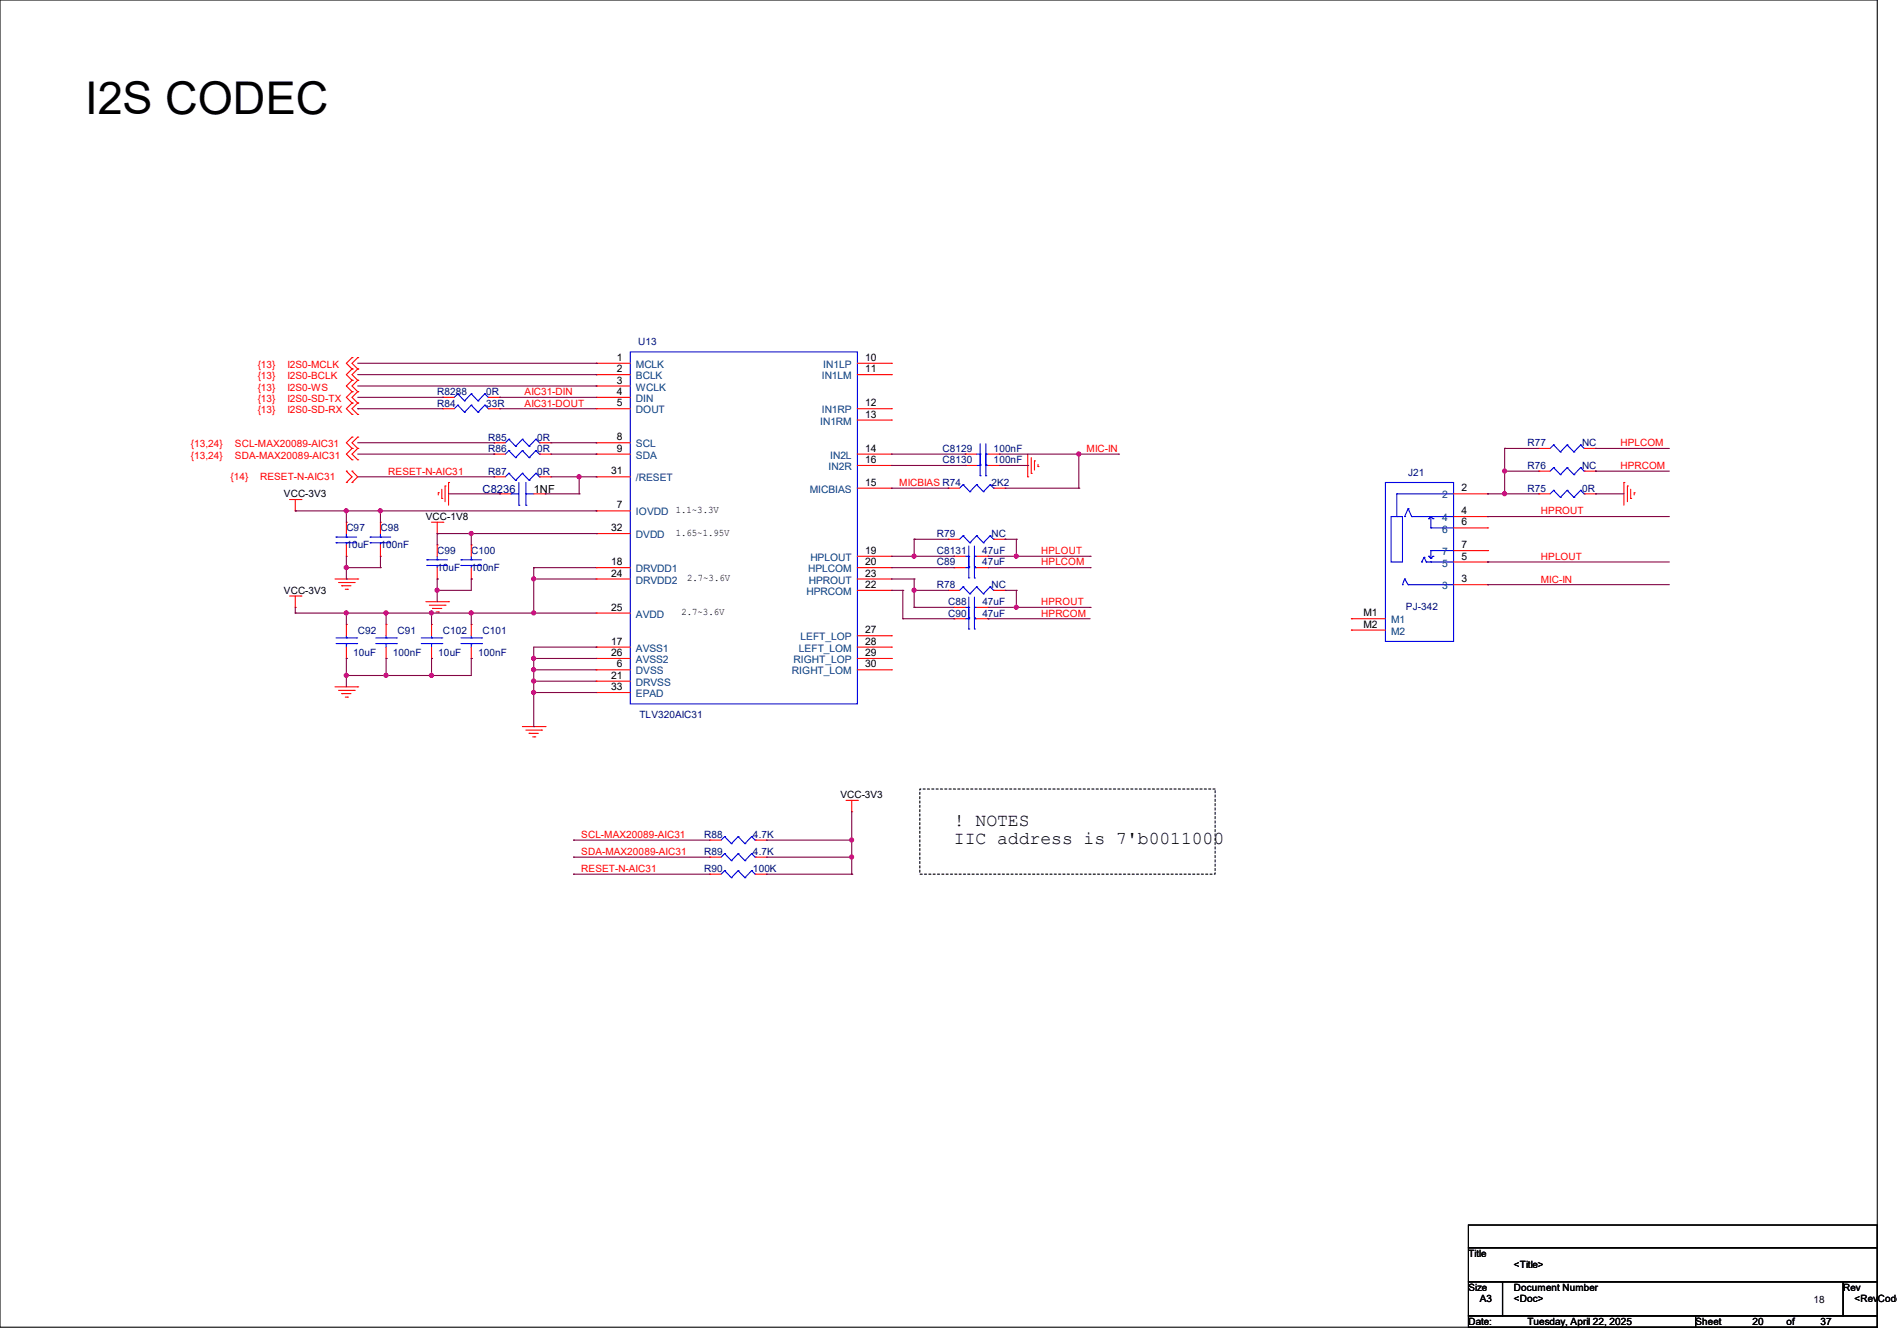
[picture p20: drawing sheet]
<svg xmlns="http://www.w3.org/2000/svg" width="297mm" height="210mm" viewBox="0 0 297 210" stroke-linecap="round" stroke-linejoin="round" font-family="sans-serif">
<defs><g id="words">
<text font-size="7.1" x="13.3" y="17.9">I2S CODEC</text>
<g font-size="2.8">
<text x="149.4" y="129.4">! NOTES</text>
<text x="149.4" y="132.2">IIC address is 7'b0011000</text>
</g>
<text font-size="1.7" fill="#000080" x="75.6" y="77.2">C8236</text>
<text font-size="1.7" x="83.6" y="77.2">1NF</text>
<g font-size="1.6" fill="#f00">
<text x="40.3" y="57.6">{13}</text>
<text x="40.3" y="59.4">{13}</text>
<text x="45" y="57.6">I2S0-MCLK</text>
<text x="45" y="59.4">I2S0-BCLK</text>
<text x="40.3" y="62.9">{13}</text>
<text x="40.3" y="61.2">{13}</text>
<text x="40.3" y="64.7">{13}</text>
<text x="45" y="62.9">I2S0-SD-TX</text>
<text x="45" y="61.2">I2S0-WS</text>
<text x="45" y="64.7">I2S0-SD-RX</text>
<text x="82.1" y="63.7">AIC31-DOUT</text>
<text x="82.1" y="61.9">AIC31-DIN</text>
<text x="29.9" y="70.1">{13,24}</text>
<text x="29.9" y="71.8">{13,24}</text>
<text x="36.8" y="70.1">SCL-MAX20089-AIC31</text>
<text x="36.8" y="71.8">SDA-MAX20089-AIC31</text>
<text x="170.1" y="70.8">MIC-IN</text>
<text x="253.7" y="69.9">HPLCOM</text>
<text x="36.1" y="75.2">{14}</text>
<text x="40.7" y="75.2">RESET-N-AIC31</text>
<text x="60.8" y="74.3">RESET-N-AIC31</text>
<text x="140.8" y="76.1">MICBIAS R74</text>
<text x="253.7" y="73.4">HPRCOM</text>
<text x="241.3" y="80.6">HPROUT</text>
<text x="163" y="86.8">HPLOUT</text>
<text x="163" y="88.6">HPLCOM</text>
<text x="241.3" y="87.7">HPLOUT</text>
<text x="163" y="94.8">HPROUT</text>
<text x="241.3" y="91.2">MIC-IN</text>
<text x="163" y="96.6">HPRCOM</text>
<text x="91" y="131.2">SCL-MAX20089-AIC31</text>
<text x="91" y="133.9">SDA-MAX20089-AIC31</text>
<text x="91" y="136.6">RESET-N-AIC31</text>
</g>
<g font-size="1.6">
<text x="96.6" y="56.5">1</text>
<text x="96.6" y="58.3">2</text>
<text x="135.5" y="56.5">10</text>
<text x="135.5" y="58.3">11</text>
<text x="96.6" y="60.1">3</text>
<text x="96.6" y="61.8">4</text>
<text x="96.6" y="63.6">5</text>
<text x="135.5" y="63.6">12</text>
<text x="135.5" y="65.4">13</text>
<text x="96.6" y="69">8</text>
<text x="96.6" y="70.7">9</text>
<text x="135.5" y="70.7">14</text>
<text x="44.4" y="77.9">VCC-3V3</text>
<text x="95.7" y="74.3">31</text>
<text x="135.5" y="76.1">15</text>
<text x="135.5" y="72.5">16</text>
<text x="228.8" y="77">2</text>
<text x="66.7" y="81.4">VCC-1V8</text>
<text x="95.7" y="83.2">32</text>
<text x="96.6" y="79.6">7</text>
<text x="105.8" y="80.3">1.1~3.3V</text>
<text x="105.8" y="83.9">1.65~1.95V</text>
<text x="228.8" y="80.5">4</text>
<text x="228.8" y="82.3">6</text>
<text x="95.7" y="88.5">18</text>
<text x="135.5" y="86.7">19</text>
<text x="135.5" y="88.5">20</text>
<text x="228.8" y="87.6">5</text>
<text x="228.8" y="85.9">7</text>
<text x="44.4" y="93">VCC-3V3</text>
<text x="95.7" y="90.3">24</text>
<text x="95.7" y="95.6">25</text>
<text x="107.6" y="91">2.7~3.6V</text>
<text x="135.5" y="92.1">22</text>
<text x="135.5" y="90.3">23</text>
<text x="228.8" y="91.2">3</text>
<text x="95.7" y="101">17</text>
<text x="106.7" y="96.3">2.7~3.6V</text>
<text x="135.5" y="99.2">27</text>
<text x="135.5" y="101">28</text>
<text x="213.5" y="96.5">M1</text>
<text x="213.5" y="98.3">M2</text>
<text x="95.7" y="106.3">21</text>
<text x="95.7" y="102.7">26</text>
<text x="96.6" y="104.5">6</text>
<text x="135.5" y="102.7">29</text>
<text x="135.5" y="104.5">30</text>
<text x="95.7" y="108.1">33</text>
<text x="131.6" y="125">VCC-3V3</text>
<text x="229.9" y="196.8">Title</text>
<text x="229.9" y="202.2">Size</text>
<text x="231.7" y="204">A3</text>
<text x="237" y="202.2">Document Number</text>
<text x="237" y="204">&lt;Doc&gt;</text>
<text x="237" y="198.6">&lt;Title&gt;</text>
<text x="288.6" y="202.2">Rev</text>
<text x="290.4" y="204">&lt;RevCode&gt;</text>
<text x="229.9" y="207.5">Date:</text>
<text x="239.1" y="207.5">Tuesday, April 22, 2025</text>
<text x="265.5" y="207.5">Sheet</text>
<text x="274.4" y="207.5">20</text>
<text x="279.7" y="207.5">of</text>
<text x="283.9" y="204.1">18</text>
<text x="285" y="207.5">37</text>
</g>
<g font-size="1.6" fill="#004080">
<text x="99.6" y="57.6">MCLK</text>
<text x="99.6" y="59.4">BCLK</text>
<text x="128.7" y="59.4">IN1LM</text>
<text x="128.9" y="57.6">IN1LP</text>
<text x="99.6" y="61.2">WCLK</text>
<text x="99.6" y="62.9">DIN</text>
<text x="99.6" y="64.7">DOUT</text>
<text x="128.7" y="64.7">IN1RP</text>
<text x="99.6" y="70.1">SCL</text>
<text x="99.6" y="71.8">SDA</text>
<text x="128.4" y="66.5">IN1RM</text>
<text x="130" y="71.8">IN2L</text>
<text x="99.6" y="75.4">/RESET</text>
<text x="126.8" y="77.2">MICBIAS</text>
<text x="129.7" y="73.6">IN2R</text>
<text x="99.6" y="80.7">IOVDD</text>
<text x="225.8" y="78.1">2</text>
<text x="225.8" y="81.6">4</text>
<text x="225.8" y="83.4">6</text>
<text x="99.6" y="89.6">DRVDD1</text>
<text x="99.6" y="84.3">DVDD</text>
<text x="126.5" y="89.6">HPLCOM</text>
<text x="126.9" y="87.8">HPLOUT</text>
<text x="225.8" y="88.7">5</text>
<text x="225.8" y="87">7</text>
<text x="99.6" y="91.4">DRVDD2</text>
<text x="126.3" y="93.2">HPRCOM</text>
<text x="126.6" y="91.4">HPROUT</text>
<text x="225.8" y="92.3">3</text>
<text x="99.6" y="96.7">AVDD</text>
<text x="125.3" y="100.3">LEFT_LOP</text>
<text x="217.8" y="97.6">M1</text>
<text x="217.8" y="99.4">M2</text>
<text x="99.6" y="105.6">DVSS</text>
<text x="99.6" y="102.1">AVSS1</text>
<text x="99.6" y="107.4">DRVSS</text>
<text x="99.6" y="103.8">AVSS2</text>
<text x="124" y="105.6">RIGHT_LOM</text>
<text x="124.2" y="103.8">RIGHT_LOP</text>
<text x="125.1" y="102.1">LEFT_LOM</text>
<text x="99.6" y="109.2">EPAD</text>
</g>
<g font-size="1.6" fill="#000080">
<text x="99.9" y="54.1">U13</text>
<text x="68.5" y="61.9">R8288</text>
<text x="68.5" y="63.7">R84</text>
<text x="76.1" y="63.7">33R</text>
<text x="76.1" y="61.9">0R</text>
<text x="76.5" y="69">R85</text>
<text x="76.5" y="70.8">R86</text>
<text x="84.1" y="69">0R</text>
<text x="84.1" y="70.8">0R</text>
<text x="147.6" y="70.8">C8129</text>
<text x="155.6" y="70.8">100nF</text>
<text x="239.1" y="69.9">R77</text>
<text x="247.7" y="69.9">NC</text>
<text x="76.5" y="74.3">R87</text>
<text x="84.1" y="74.3">0R</text>
<text x="147.6" y="72.6">C8130</text>
<text x="155.2" y="76.1">2K2</text>
<text x="155.6" y="72.6">100nF</text>
<text x="220.5" y="74.5">J21</text>
<text x="239.1" y="77">R75</text>
<text x="239.1" y="73.4">R76</text>
<text x="247.7" y="77">0R</text>
<text x="247.7" y="73.4">NC</text>
<text x="54.2" y="83.2">C97</text>
<text x="59.6" y="83.2">C98</text>
<text x="54.2" y="85.9">10uF</text>
<text x="59.6" y="85.9">100nF</text>
<text x="68.5" y="86.8">C99</text>
<text x="68.5" y="89.5">10uF</text>
<text x="73.8" y="86.8">C100</text>
<text x="73.8" y="89.5">100nF</text>
<text x="146.7" y="86.8">C8131</text>
<text x="146.7" y="88.6">C89</text>
<text x="146.7" y="84.1">R79</text>
<text x="153.8" y="86.8">47uF</text>
<text x="153.8" y="88.6">47uF</text>
<text x="155.2" y="84.1">NC</text>
<text x="146.7" y="92.1">R78</text>
<text x="148.5" y="94.8">C88</text>
<text x="153.8" y="94.8">47uF</text>
<text x="155.2" y="92.1">NC</text>
<text x="220.1" y="95.5">PJ-342</text>
<text x="56" y="99.2">C92</text>
<text x="62.2" y="99.2">C91</text>
<text x="69.3" y="99.2">C102</text>
<text x="75.6" y="99.2">C101</text>
<text x="148.5" y="96.6">C90</text>
<text x="153.8" y="96.6">47uF</text>
<text x="55.3" y="102.8">10uF</text>
<text x="61.5" y="102.8">100nF</text>
<text x="68.6" y="102.8">10uF</text>
<text x="74.8" y="102.8">100nF</text>
<text x="100.1" y="112.4">TLV320AIC31</text>
<text x="110.2" y="131.2">R88</text>
<text x="117.9" y="131.2">4.7K</text>
<text x="110.2" y="136.6">R90</text>
<text x="110.2" y="133.9">R89</text>
<text x="117.9" y="136.6">100K</text>
<text x="117.9" y="133.9">4.7K</text>
</g>
</g></defs>
<path d="M0 0h293.9v207.9h-293.9zM229.9 191.9h64v3.5h-64zM229.9 195.4h64v5.3h-64zM229.9 200.7h5.3v5.4h-5.3zM229.9 206.1h35.6v1.8h-35.6zM235.2 200.7h53.4v5.4h-53.4zM265.5 206.1h28.4v1.8h-28.4zM288.6 200.7h5.3v5.4h-5.3z" fill="none" stroke="#000" stroke-width=".17"/>
<path d="M144 123.6h46.2v13.3h-46.2z" fill="none" stroke="#000" stroke-width=".17" stroke-dasharray=".3 .3"/>
<g fill="none" stroke="#f00" stroke-width=".17">
<path d="M55.1 56l-.9 .9 .9 .9M55.1 57.8l-.9 .9 .9 .9M55.1 59.6l-.9 .9 .9 .8M55.1 56h.1M55.1 57.8h.1M55.1 59.6h.1M56 56h.1M56 57.8h.1M56 59.6h.1M56 56l-.9 .9 .9 .9M56 57.8l-.9 .9 .9 .9M56 59.6l-.9 .9 .9 .8"/>
<path d="M93.3 56.9h.1M93.3 58.7h.1M93.3 56.9h5.4M93.3 58.7h5.4M134.2 56.9h5.4M134.2 58.7h5.4M139.6 56.9h.1M139.6 58.7h.1M45.3 78.2h1.8M46.2 78.2v1.8M47.1 78.2h.1M54.2 75.6h.1"/>
<path d="M54.2 73.8h.1M54.2 73.8l.9 .9-.9 .9M55.1 73.8l.9 .9-.9 .9M55.1 61.3l-.9 .9 .9 .9M55.1 63.1l-.9 .9 .9 .9M55.1 68.5l-.9 .8 .9 .9M55.1 70.2l-.9 .9 .9 .9M55.1 73.8h.1M55.1 75.6h.1M55.1 61.3h.1M55.1 63.1h.1M55.1 64.9h.1"/>
<path d="M55.1 68.5h.1M55.1 70.2h.1M55.1 72h.1M56 61.3h.1M56 63.1h.1M56 64.9h.1M56 68.5h.1M56 70.2h.1M56 72h.1M56 61.3l-.9 .9 .9 .9M56 63.1l-.9 .9 .9 .9M56 68.5l-.9 .8 .9 .9"/>
<path d="M56 70.2l-.9 .9 .9 .9M68.6 77.2h.1M68.6 77.2v.3M69.2 78.1h.1M69.2 76.6v1.5M69.3 62.2h1.8M69.3 64h1.8M69.3 62.2h.1M69.3 64h.1M69.7 76.1h.1M69.7 76.1v2.5M70.2 75.6h.1"/>
<path d="M70.2 75.6v3.5M76.5 62.2h1.7M76.5 64h1.7M77.3 69.3h1.8M77.3 71.1h1.8M77.3 74.7h1.8M77.3 69.3h.1M77.3 71.1h.1M77.3 74.7h.1M78.2 77.3h1.8M78.2 77.3h.1M78.2 62.2h.1"/>
<path d="M78.2 64h.1M83.6 77.3h1.7M84.5 69.3h1.7M84.5 71.1h1.7M84.5 74.7h1.7M85.3 77.3h.1M86.2 69.3h.1M86.2 71.1h.1M86.2 74.7h.1M93.3 60.5h.1M93.3 62.2h.1M93.3 64h.1"/>
<path d="M93.3 69.3h.1M93.3 71.1h.1M93.3 74.7h.1M93.3 69.3h5.4M93.3 71.1h5.4M93.3 60.5h5.4M93.3 62.2h5.4M93.3 64h5.4M93.3 74.7h5.4M134.2 71.1h5.4M134.2 64h5.4M134.2 65.8h5.4"/>
<path d="M134.2 76.5h5.4M134.2 72.9h5.4M139.6 64h.1M139.6 65.8h.1M139.6 71.1h.1M139.6 76.5h.1M139.6 72.9h.1M148.5 76.5h.1M148.5 76.5h1.7M151.1 71.1h1.8M151.1 72.9h1.8M151.1 71.1h.1"/>
<path d="M151.1 72.9h.1M154.7 71.1h1.8M154.7 72.9h1.8M155.6 76.5h1.8M156.5 71.1h.1M156.5 72.9h.1M157.4 76.5h.1M160.9 74.7h.1M160.9 71.1v3.6M161.5 74.1h.1M161.5 71.7v2.4M162 72.2h.1"/>
<path d="M162 72.2v1.4M162.5 73.1h.1M162.5 72.7v.4M227.6 77.3h5.3M232.9 77.3h.1M240.9 77.3h.1M240.9 73.8h.1M240.9 70.2h.1M240.9 77.3h1.8M240.9 73.8h1.8M240.9 70.2h1.8M248 77.3h1.8"/>
<path d="M248 73.8h1.8M248 70.2h1.8M249.8 77.3h.1M249.8 73.8h.1M249.8 70.2h.1M254.3 75.6h.1M254.3 75.6v3.5M254.8 76.1h.1M254.8 76.1v2.5M255.3 78.1h.1M255.3 76.6v1.5M255.9 77.2h.1"/>
<path d="M255.9 77.2v.3M45.3 93.3h1.8M46.2 95.1h.1M46.2 80h.1M46.2 93.3v1.8M47.1 93.3h.1M52.5 90.7h3.5M53 91.2h2.5M53.5 91.7h1.4M53.5 91.7h.1M54.1 92.3h.3M54.2 97.8h.1"/>
<path d="M54.2 87.1h.1M54.2 81.8h.1M54.2 81.8v1.8M54.2 85.3v1.8M54.2 97.8v1.8M54.4 92.3h.1M55.5 91.2h.1M56 90.7h.1M59.6 87.1h.1M59.6 81.8h.1M59.6 81.8v1.8M59.6 85.3v1.8"/>
<path d="M60.5 97.8h.1M60.5 97.8v1.8M66.7 94.2h3.5M67.2 94.8h2.5M67.6 97.8h.1M67.6 81.8h1.7M67.6 97.8v1.8M67.7 95.3h.1M67.7 95.3h1.5M68.3 95.8h.3M68.5 83.6h.1M68.5 90.7h.1"/>
<path d="M68.5 85.3h.1M68.5 81.8v1.8M68.5 85.3v1.8M68.5 88.9v1.8M68.6 95.8h.1M69.3 81.8h.1M69.7 94.8h.1M70.2 94.2h.1M73.8 90.7h.1M73.8 85.3h.1M73.8 97.8h.1M73.8 85.3v1.8"/>
<path d="M73.8 88.9v1.8M73.8 97.8v1.8M93.3 80h.1M93.3 88.9h.1M93.3 90.7h.1M93.3 96h.1M93.3 83.6h.1M93.3 90.7h5.4M93.3 80h5.4M93.3 88.9h5.4M93.3 96h5.4M93.3 83.6h5.4"/>
<path d="M134.2 90.7h5.4M134.2 87.1h5.4M134.2 88.9h5.4M134.2 92.5h5.4M134.2 99.6h5.4M139.6 87.1h.1M139.6 88.9h.1M139.6 92.5h.1M139.6 90.7h.1M139.6 99.6h.1M148.5 92.5h.1M148.5 84.5h.1"/>
<path d="M148.5 92.5h1.7M148.5 84.5h1.7M149.4 87.1h.1M149.4 95.1h.1M149.4 88.9h.1M149.4 96.9h.1M149.4 87.1h1.7M149.4 95.1h1.7M149.4 88.9h1.7M149.4 96.9h1.7M152.9 87.1h1.8M152.9 95.1h1.8"/>
<path d="M152.9 88.9h1.8M152.9 96.9h1.8M154.7 87.1h.1M154.7 95.1h.1M154.7 88.9h.1M154.7 96.9h.1M155.6 92.5h1.8M155.6 84.5h1.8M157.4 92.5h.1M157.4 84.5h.1M211.6 96.9h5.3M211.6 98.7h5.3"/>
<path d="M211.6 96.9h.1M211.6 98.7h.1M227.6 91.6h5.3M227.6 80.9h5.3M227.6 88h5.3M227.6 82.7h5.3M227.6 86.2h5.3M232.9 91.6h.1M232.9 80.9h.1M232.9 88h.1M232.9 82.7h.1M232.9 86.2h.1"/>
<path d="M52.5 107.6h3.5M53 108.1h2.5M53.5 108.6h1.4M53.5 108.6h.1M54.1 109.2h.3M54.2 103.1h.1M54.2 101.3v1.8M54.4 109.2h.1M55.5 108.1h.1M56 107.6h.1M60.5 103.1h.1M60.5 101.3v1.8"/>
<path d="M67.6 103.1h.1M67.6 101.3v1.8M73.8 103.1h.1M73.8 101.3v1.8M81.8 113.8h3.5M82.3 114.3h2.5M82.8 114.9h.1M82.8 114.9h1.5M83.4 115.4h.3M83.7 115.4h.1M84.8 114.3h.1M85.3 113.8h.1"/>
<path d="M93.3 104.9h.1M93.3 101.3h.1M93.3 106.7h.1M93.3 103.1h.1M93.3 108.5h.1M93.3 104.9h5.4M93.3 101.3h5.4M93.3 106.7h5.4M93.3 103.1h5.4M93.3 108.5h5.4M134.2 104.9h5.4M134.2 101.3h5.4"/>
<path d="M134.2 103.1h5.4M139.6 101.3h.1M139.6 103.1h.1M139.6 104.9h.1M111.1 136.9h.1M111.1 131.6h.1M111.1 134.2h.1M111.1 136.9h1.8M111.1 131.6h1.8M111.1 134.2h1.8M118.2 136.9h1.8M118.2 131.6h1.8"/>
<path d="M118.2 134.2h1.8M120 136.9h.1M120 131.6h.1M120 134.2h.1M132.5 125.3h1.7M133.3 127.1h.1M133.3 125.3v1.8M134.2 125.3h.1"/>
</g>
<g fill="none" stroke="#00f" stroke-width=".17">
<path d="M98.7 55.1h35.5v55.1h-35.5zM71.7 61.7l-.6 .5M71.7 63.5l-.6 .5M71.7 61.7h.1M71.7 63.5h.1M71.7 61.7l1 1.1M71.7 63.5l1 1.1M72.7 62.8h.1M72.7 64.6h.1M73.8 61.7h.1M73.8 63.5h.1M73.8 61.7l-1.1 1.1"/>
<path d="M73.8 61.7l1 1.1M73.8 63.5l-1.1 1.1M73.8 63.5l1 1.1M74.8 62.8h.1M74.8 64.6h.1M75.9 61.7h.1M75.9 63.5h.1M75.9 61.7l-1.1 1.1M75.9 61.7l.6 .5M75.9 63.5l-1.1 1.1M75.9 63.5l.6 .5M76.5 62.2h.1"/>
<path d="M76.5 64h.1M79.7 68.8h.1M79.7 70.6h.1M79.7 74.1h.1M79.7 68.8l1 1.1M79.7 70.6l1 1.1M79.7 74.1l1 1.1M79.7 68.8l-.6 .5M79.7 70.6l-.6 .5M79.7 74.1l-.6 .6M80 77.3h.1M80 77.3h1.2"/>
<path d="M80.7 69.9h.1M80.7 71.7h.1M80.7 75.2h.1M81.2 79.1h.1M81.2 75.6v3.5M81.8 68.8h.1M81.8 70.6h.1M81.8 74.1h.1M81.8 68.8l-1.1 1.1M81.8 68.8l1 1.1M81.8 70.6l-1.1 1.1M81.8 70.6l1 1.1"/>
<path d="M81.8 74.1l-1.1 1.1M81.8 74.1l1 1.1M82.3 77.3h1.3M82.3 77.3h.1M82.3 79.1h.1M82.3 75.6v3.5M82.8 69.9h.1M82.8 71.7h.1M82.8 75.2h.1M83.9 68.8h.1M83.9 70.6h.1M83.9 74.1h.1"/>
<path d="M83.9 68.8l-1.1 1.1M83.9 68.8l.6 .5M83.9 70.6l-1.1 1.1M83.9 70.6l.6 .5M83.9 74.1l-1.1 1.1M83.9 74.1l.6 .6M84.5 69.3h.1M84.5 71.1h.1M84.5 74.7h.1M150.8 75.9h.1M150.8 75.9l1 1.1M150.8 75.9l-.6 .6"/>
<path d="M151.8 77h.1M152.9 75.9h.1M152.9 71.1h.6M152.9 72.9h.6M152.9 75.9l-1.1 1.1M152.9 75.9l1.1 1.1M153.5 72.7h.1M153.5 71.1h.1M153.5 74.5h.1M153.5 72.9h.1M153.5 69.5v5M154 77h.1"/>
<path d="M154.3 71.1h.1M154.3 72.7h.1M154.3 72.9h.1M154.3 74.5h.1M154.3 69.5v5M154.3 71.1h.4M154.3 72.9h.4M155 75.9h.1M155 75.9l-1 1.1M155 75.9l.6 .6M155.6 76.5h.1M216.9 75.6h10.7v24.9h-10.7z"/>
<path d="M218.7 77.3h.1M218.7 77.3v3.6M218.7 77.3h8.9M220.5 79.7l.5 1.2M220.5 79.7h.1M220.5 79.7l-.6 1.2M243.2 76.8h.1M243.2 73.2h.1M243.2 69.7h.1M243.2 76.8l1.1 1.1M243.2 73.2l1.1 1.1M243.2 69.7l1.1 1.1"/>
<path d="M243.2 76.8l-.5 .5M243.2 73.2l-.5 .6M243.2 69.7l-.5 .5M244.3 77.9h.1M244.3 74.3h.1M244.3 70.8h.1M245.4 76.8h.1M245.4 73.2h.1M245.4 69.7h.1M245.4 76.8l-1.1 1.1M245.4 76.8l1 1.1M245.4 73.2l-1.1 1.1"/>
<path d="M245.4 73.2l1 1.1M245.4 69.7l-1.1 1.1M245.4 69.7l1 1.1M246.4 77.9h.1M246.4 74.3h.1M246.4 70.8h.1M247.5 76.8h.1M247.5 73.2h.1M247.5 69.7h.1M247.5 76.8l-1.1 1.1M247.5 76.8l.5 .5M247.5 73.2l-1.1 1.1"/>
<path d="M247.5 73.2l.5 .6M247.5 69.7l-1.1 1.1M247.5 69.7l.5 .5M248 77.3h.1M248 73.8h.1M248 70.2h.1M52.6 84.1h3.2M52.6 85h3.2M52.6 84.1h.1M52.6 85h.1M52.6 99.9h3.2M54.2 99.9h.1"/>
<path d="M54.2 85h.1M54.2 84.1h.1M54.2 83.6v.5M54.2 85v.3M54.2 99.6v.3M55.8 99.9h.1M58 84.1h3.2M58 85h3.2M58 84.1h.1M58 85h.1M58.8 99.9h3.3M59.6 85h.1"/>
<path d="M59.6 84.1h.1M59.6 83.6v.5M59.6 85v.3M60.5 99.9h.1M60.5 99.6v.3M62.1 99.9h.1M66 99.9h3.2M66.8 87.7h3.3M66.8 88.6h3.3M66.8 87.7h.1M66.8 88.6h.1M67.6 99.9h.1"/>
<path d="M67.6 99.6v.3M68.5 88.6h.1M68.5 87.7h.1M68.5 87.1v.6M68.5 88.6v.3M69.2 99.9h.1M72.2 87.7h.1M72.2 88.6h.1M72.2 99.9h3.2M72.2 87.7h3.2M72.2 88.6h3.2M73.8 88.6h.1"/>
<path d="M73.8 87.7h.1M73.8 99.9h.1M73.8 87.1v.6M73.8 88.6v.3M73.8 99.6v.3M75.4 99.9h.1M150.8 91.9h.1M150.8 83.9h.1M150.8 91.9l1 1.1M150.8 83.9l1 1.1M150.8 91.9l-.6 .6M150.8 83.9l-.6 .6"/>
<path d="M151.1 87.1h.6M151.1 95.1h.6M151.1 88.9h.6M151.1 96.9h.6M151.7 88.7h.1M151.7 87.1h.1M151.7 96.7h.1M151.7 95.1h.1M151.7 90.5h.1M151.7 88.9h.1M151.7 98.5h.1M151.7 96.9h.1"/>
<path d="M151.7 85.5v5M151.7 93.5v5M151.8 93h.1M151.8 85h.1M152.6 87.1h.3M152.6 95.1h.3M152.6 88.9h.3M152.6 96.9h.3M152.6 87.1h.1M152.6 88.7h.1M152.6 95.1h.1M152.6 96.7h.1"/>
<path d="M152.6 88.9h.1M152.6 90.5h.1M152.6 96.9h.1M152.6 98.5h.1M152.6 85.5v5M152.6 93.5v5M152.9 91.9h.1M152.9 83.9h.1M152.9 91.9l-1.1 1.1M152.9 91.9l1.1 1.1M152.9 83.9l-1.1 1.1M152.9 83.9l1.1 1.1"/>
<path d="M154 93h.1M154 85h.1M155 91.9h.1M155 83.9h.1M155 91.9l-1 1.1M155 91.9l.6 .6M155 83.9l-1 1.1M155 83.9l.6 .6M155.6 92.5h.1M155.6 84.5h.1M217.8 80.9h1.8v7.1h-1.8zM218.7 80.9h.1"/>
<path d="M219.6 91.6h.1M219.9 90.7l.6 .9M219.9 80.9h.1M219.9 90.7h.1M219.9 90.7l-.3 .9M220.5 91.6h7.1M220.5 91.6h.1M221 80.9h.1M221 80.9h6.6M222.6 88h.1M223 87.3h.1M223 87.3l-.4 .7"/>
<path d="M223 87.3l.3 .7M223.3 88h4.3M223.3 88h.1M223.7 87.1l.3 .4M223.7 87.1h.1M223.7 81.2h.1M224 88h.1M224 86.2h.1M224 87.5h.1M224 82.7h.1M224 80.9h.1M224 80.9v1.8"/>
<path d="M224 86.2v1.3M224 80.9l-.3 .3M224 80.9l.4 .3M224 86.2h3.6M224 82.7h3.6M224.4 87.1l-.4 .4M224.4 87.1h.1M224.4 81.2h.1M52.6 100.8h3.2M54.2 100.8h.1M54.2 100.8v.5M55.8 100.8h.1"/>
<path d="M58.8 100.8h3.3M60.5 100.8h.1M60.5 100.8v.5M62.1 100.8h.1M66 100.8h3.2M67.6 100.8h.1M67.6 100.8v.5M69.2 100.8h.1M72.2 100.8h3.2M73.8 100.8h.1M73.8 100.8v.5M75.4 100.8h.1"/>
<path d="M113.5 136.4h.1M113.5 131h.1M113.5 133.7h.1M113.5 136.4l1 1.1M113.5 131l1 1.1M113.5 133.7l1 1.1M113.5 136.4l-.6 .5M113.5 131l-.6 .6M113.5 133.7l-.6 .5M114.5 137.5h.1M114.5 132.1h.1M114.5 134.8h.1"/>
<path d="M115.6 136.4h.1M115.6 131h.1M115.6 133.7h.1M115.6 136.4l1 1.1M115.6 131l1 1.1M115.6 133.7l1 1.1M115.6 136.4l-1.1 1.1M115.6 131l-1.1 1.1M115.6 133.7l-1.1 1.1M116.6 137.5h.1M116.6 132.1h.1M116.6 134.8h.1"/>
<path d="M117.7 136.4h.1M117.7 131h.1M117.7 133.7h.1M117.7 136.4l-1.1 1.1M117.7 136.4l.5 .5M117.7 131l-1.1 1.1M117.7 131l.5 .6M117.7 133.7l-1.1 1.1M117.7 133.7l.5 .5M118.2 136.9h.1M118.2 131.6h.1M118.2 134.2h.1"/>
</g>
<g fill="none" stroke="#800040" stroke-width=".17">
<path d="M56 56.9h37.3M56 58.7h37.3M93.3 56.9h.1M93.3 58.7h.1M56 64h.1M56 69.3h21.3M56 71.1h21.3M56 74.7h21.3M56 60.5h37.3M56 62.2h13.3M56 64h13.3M69.3 62.2h.1"/>
<path d="M70.2 77.3h8M77.3 69.3h.1M77.3 71.1h.1M77.3 74.7h.1M78.2 62.2h15.1M78.2 64h15.1M78.2 64h.1M78.2 62.2h.1M78.2 77.3h.1M85.3 77.3h5.4M86.2 69.3h7.1M86.2 71.1h7.1"/>
<path d="M86.2 74.7h7.1M90.7 74.7h.1M90.7 77.3h.1M90.7 74.7v2.6M93.3 69.3h.1M93.3 71.1h.1M93.3 60.5h.1M93.3 74.7h.1M139.6 71.1h11.5M139.6 72.9h11.5M139.6 76.5h8.9M148.5 76.5h.1"/>
<path d="M151.1 72.9h.1M151.1 71.1h.1M156.5 71.1h18.6M156.5 72.9h4.4M157.4 76.5h11.5M160.9 72.9h.1M168.9 71.1h.1M168.9 76.5h.1M168.9 71.1v5.4M175.1 71.1h.1M232.9 77.3h.1M232.9 77.3h8"/>
<path d="M235.6 70.2h5.3M235.6 73.8h5.3M235.6 70.2h.1M235.6 77.3h.1M235.6 73.8h.1M235.6 70.2v7.1M249.8 77.3h.1M249.8 70.2h.1M249.8 73.8h.1M249.8 70.2h11.6M249.8 73.8h11.6M249.8 77.3h4.5"/>
<path d="M46.2 80h47.1M46.2 80h.1M46.2 96h.1M46.2 96h47.1M46.2 95.1v.9M54.2 88.9h5.4M54.2 96h.1M54.2 88.9h.1M54.2 90.7h.1M54.2 80h.1M54.2 80v1.8M54.2 87.1v3.6"/>
<path d="M54.2 96v1.8M59.6 80h.1M59.6 88.9h.1M59.6 80v1.8M59.6 87.1v1.8M60.5 96h.1M60.5 96v1.8M67.6 96h.1M67.6 96v1.8M68.5 83.6h24.8M68.5 90.7h.1M68.5 92.5h.1"/>
<path d="M68.5 83.6h.1M68.5 83.6v1.7M68.5 90.7v3.5M73.8 90.7h.1M73.8 83.6h.1M73.8 96h.1M73.8 90.7v1.8h-5.3M73.8 83.6v1.7M73.8 96v1.8M83.6 88.9h9.7M83.6 90.7h9.7M83.6 96h.1"/>
<path d="M83.6 88.9h.1M83.6 90.7h.1M83.6 88.9v7.1M93.3 83.6h.1M93.3 80h.1M139.6 87.1h9.8M139.6 88.9h9.8M139.6 90.7h3.5M139.6 92.5h1.8M141.4 92.5h.1M141.4 96.9h.1M141.4 96.9h8"/>
<path d="M141.4 92.5v4.4M143.1 95.1h6.3M143.1 92.5h5.4M143.1 84.5h5.4M143.1 87.1h.1M143.1 90.7h.1M143.1 92.5h.1M143.1 95.1h.1M143.1 84.5h.1M143.1 84.5v2.6M143.1 90.7v4.4M149.4 88.9h.1"/>
<path d="M149.4 96.9h.1M149.4 87.1h.1M154.7 96.9h16M154.7 96.9h.1M154.7 87.1h16M154.7 88.9h16M154.7 95.1h16M157.4 84.5h.1M157.4 92.5h1.7M157.4 84.5h1.7M159.1 87.1h.1M159.1 95.1h.1"/>
<path d="M159.1 92.5h.1M159.1 84.5h.1M159.1 84.5v2.6M159.1 92.5v2.6M170.7 88.9h.1M170.7 95.1h.1M170.7 87.1h.1M232.9 91.6h.1M232.9 88h.1M232.9 80.9h.1M232.9 91.6h28.5M232.9 88h28.5"/>
<path d="M232.9 80.9h28.5M54.2 103.1h.1M54.2 105.8h.1M54.2 103.1v4.5M60.5 103.1h.1M60.5 103.1v2.7M67.6 103.1h.1M67.6 105.8h.1M67.6 103.1v2.7M73.8 103.1h.1M73.8 103.1v2.7h-19.6M83.6 108.5h9.7"/>
<path d="M83.6 106.7h9.7M83.6 104.9h9.7M83.6 103.1h9.7M83.6 103.1h.1M83.6 108.5h.1M83.6 113.8h.1M83.6 106.7h.1M83.6 104.9h.1M93.3 101.3h.1M93.3 101.3h-9.7v12.5M89.8 131.6h.1M89.8 134.2h.1"/>
<path d="M89.8 136.9h.1M89.8 136.9h21.3M89.8 134.2h21.3M89.8 131.6h21.3M120 136.9h13.3M120 134.2h13.3M120 131.6h13.3M133.3 136.9h.1M133.3 131.6h.1M133.3 134.2h.1M133.3 127.1v9.8"/>
</g>
<g fill="#f0f" stroke="#f0f" stroke-width=".17">
<circle cx="133.3" cy="131.6" r=".32"/>
<circle cx="133.3" cy="134.2" r=".32"/>
<circle cx="83.5" cy="108.4" r=".32"/>
<circle cx="83.5" cy="106.7" r=".32"/>
<circle cx="83.5" cy="103.1" r=".32"/>
<circle cx="83.5" cy="104.9" r=".32"/>
<circle cx="168.9" cy="71.1" r=".32"/>
<circle cx="235.6" cy="77.3" r=".32"/>
<circle cx="235.6" cy="73.8" r=".32"/>
<circle cx="143.1" cy="92.4" r=".32"/>
<circle cx="159.1" cy="95.1" r=".32"/>
<circle cx="143.1" cy="87.1" r=".32"/>
<circle cx="159.1" cy="87.1" r=".32"/>
<circle cx="54.2" cy="105.8" r=".32"/>
<circle cx="60.4" cy="105.8" r=".32"/>
<circle cx="60.4" cy="96" r=".32"/>
<circle cx="54.2" cy="96" r=".32"/>
<circle cx="54.2" cy="80" r=".32"/>
<circle cx="54.2" cy="88.9" r=".32"/>
<circle cx="68.4" cy="92.4" r=".32"/>
<circle cx="73.8" cy="83.5" r=".32"/>
<circle cx="59.5" cy="80" r=".32"/>
<circle cx="67.5" cy="105.8" r=".32"/>
<circle cx="67.5" cy="96" r=".32"/>
<circle cx="73.8" cy="96" r=".32"/>
<circle cx="83.5" cy="96" r=".32"/>
<circle cx="83.5" cy="90.7" r=".32"/>
<circle cx="90.7" cy="74.7" r=".32"/>
</g>
<use href="#words"/>
</svg>
